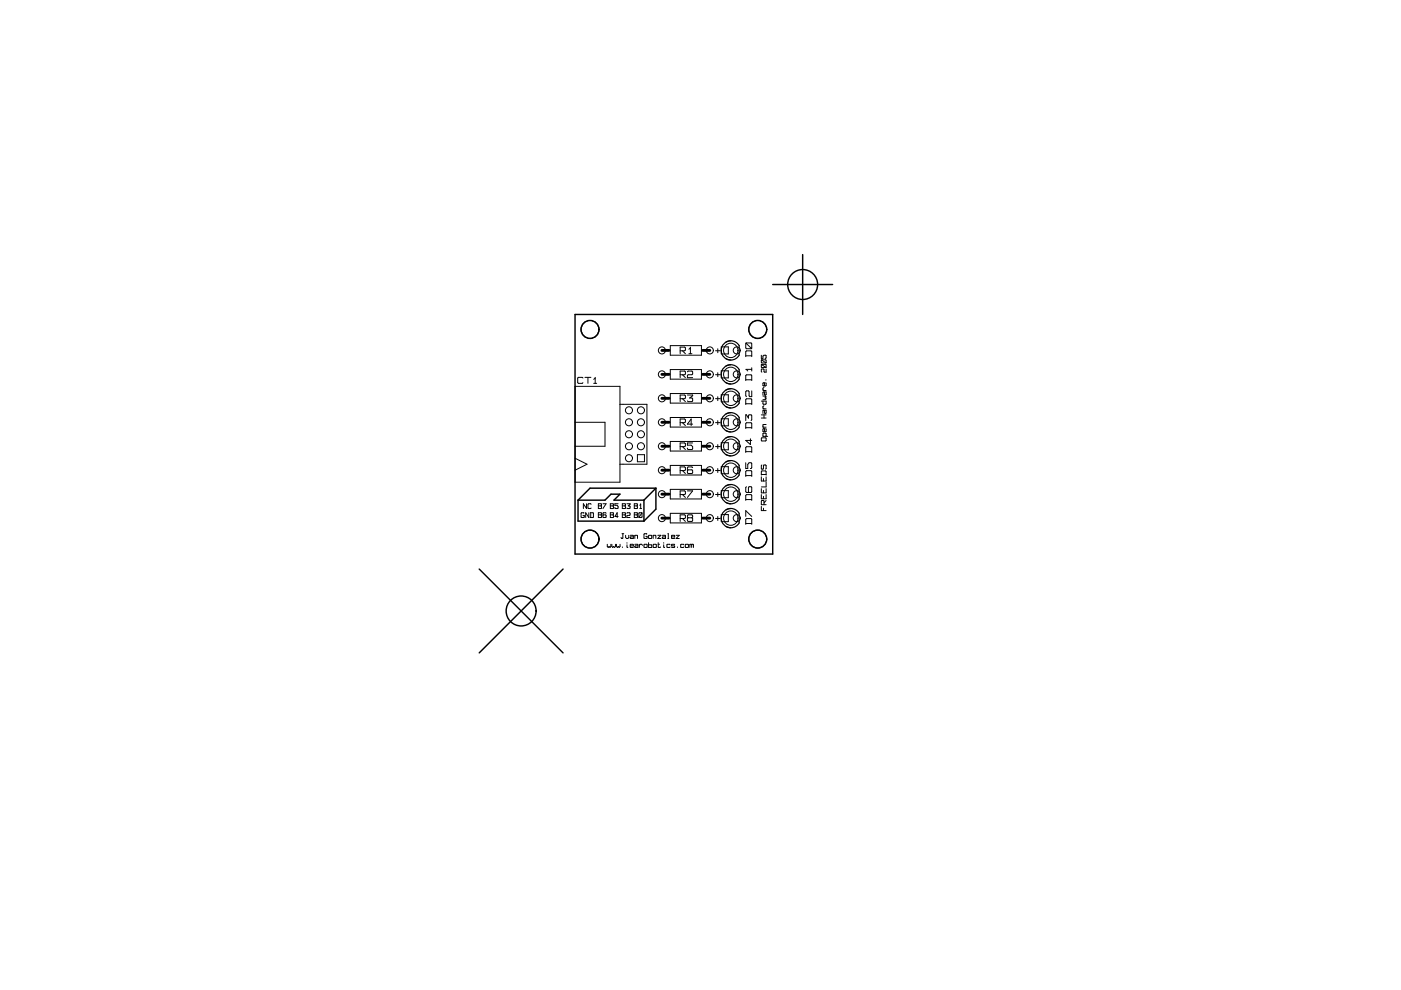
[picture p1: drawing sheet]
<svg xmlns="http://www.w3.org/2000/svg" width="297mm" height="210mm" viewBox="0 0 297 210" stroke-linecap="round" stroke-linejoin="round" font-family="sans-serif">
<g fill="none" stroke="#000" stroke-width=".3">
<path d="M170.2 54v12.7M121.9 66.7h41.9v50.8h-41.9zM163.8 60.3h12.7M122.6 106h5.7l1.2-1.2h1.9l-1.2 1.2h6.3M122.6 106v4.5h13.9M136.5 106v4.5M139.1 103.5h-14l-2.5 2.5M139.1 103.5v4.5l-2.6 2.5M139.1 103.5l-2.6 2.5M101.6 120.7l17.8 17.7M119.4 120.7l-17.8 17.7"/>
<circle cx="125.1" cy="69.9" r="1.91"/>
<circle cx="160.7" cy="69.9" r="1.91"/>
<circle cx="170.2" cy="60.3" r="3.2"/>
<circle cx="125.1" cy="114.3" r="1.91"/>
<circle cx="160.7" cy="114.3" r="1.91"/>
<circle cx="110.5" cy="129.5" r="3.2"/>
</g>
<g fill="none" stroke="#000" stroke-width=".21">
<path d="M142.1 73.3h6.6v2h-6.6zM142.1 78.4h6.6v2h-6.6zM144.2 74.4h1l.1-.2v-.4l-.1-.2h-1v1.4M144.2 79.5h1l.1-.2v-.5l-.1-.1h-1v1.4M144.7 79.5l.6 .6M144.7 74.4l.6 .6M145.7 78.8l.2-.1h.8l.2 .1v.5l-.2 .2h-.8l-.2 .1v.5h1.2M146.1 75h.6M146.4 73.6v1.4M146.4 73.8l-.3 .3M151.7 79.4h1M151.7 74.4h1"/>
<path d="M152.2 73.9v.9M152.2 79v.9M152.9 73.5h1.5v1.5h-1.5zM152.9 78.6h1.5v1.5h-1.5zM158.1 78.3h1.3M158.1 75.6v-1l.2-.2h.9l.2 .2v1M158.1 75.4h1.3M158.1 72.7l1.3 1.2M158.3 72.7h.9l.2 .2v.9l-.2 .1h-.9l-.2-.1v-.9zM158.3 78.3l.2 .4M159.4 78v.7M161.4 75.3v.7h.4v-.5l.2-.2h.3l.1 .6-.2 .1"/>
<path d="M161.4 76.4l.9-.1 .1 .6-.9 .1zM161.4 77.4l.9-.1 .1 .5-.9 .1zM161.4 77.3l1 .6M161.4 76.3l1 .7M162.4 78.2v.7l-.4-.1-.1-.6-.5 .1 .1 .6M121.9 81.9h9.5v20.3h-9.5zM121.9 89.5h6.4v5.1h-6.4M121.9 97.2l2.6 1.2-2.6 1.3M123.6 80.2l-.2-.2h-.8l-.1 .2v.9l.1 .2h.8l.2-.2M124 80h1.3M124.7 80v1.3M125.9 81.3h.6"/>
<path d="M126.2 80v1.3M126.2 80.2l-.3 .2M131.4 85.7h5.8v12.7h-5.8M135.1 96.4h1.5v1.5h-1.5zM142.1 83.4h6.6v2.1h-6.6zM142.1 88.5h6.6v2.1h-6.6zM142.1 93.6h6.6v2h-6.6zM142.1 98.7h6.6v2h-6.6zM144.2 84.5h1l.1-.1v-.5l-.1-.1h-1v1.4M144.2 89.6h1l.1-.1v-.5l-.1-.2h-1v1.4M144.2 94.7h1l.1-.2v-.4l-.1-.2h-1v1.4M144.2 99.8h1l.1-.2v-.4l-.1-.2h-1v1.4"/>
<path d="M144.7 99.8l.6 .6M144.7 94.7l.6 .6M144.7 89.6l.6 .6M144.7 84.5l.6 .7M145.7 83.8h1.2v.1l-.7 .5h.5l.2 .1v.5l-.2 .2h-.8l-.2-.2M146.9 93.9h-1.2v.5h.8l.4 .3v.5l-.2 .1h-.8l-.2-.3M146.9 99.2l-.2-.2h-.8l-.2 .2v1l.2 .2h.8l.2-.2v-.4l-.2-.2h-.8l-.2 .2M146.9 89.9h-1.2l.8-1.1v1.4M151.7 99.8h1M151.7 89.6h1M151.7 84.5h1M151.7 94.7h1"/>
<path d="M152.2 84.1v.9M152.2 89.2v.8M152.2 94.3v.8M152.2 99.3v.9M152.9 83.7h1.5v1.5h-1.5zM152.9 88.8h1.5v1.5h-1.5zM152.9 93.9h1.5v1.5h-1.5zM152.9 98.9h1.5v1.5h-1.5zM158.1 95.9v-1l.2-.2h.9l.2 .2v1M158.1 90.9v-1.1l.2-.2h.9l.2 .2v1.1M158.1 85.8v-1.1l.2-.1h.9l.2 .1v1.1M158.1 80.7v-1.1l.2-.1h.9l.2 .1v1.1"/>
<path d="M158.1 89.2v-1.2h.2l.4 .7 .1-.7h.4l.2 .1v.9l-.2 .2M158.1 98.1v1.2h.4v-.8l.3-.4h.4l.2 .2v.9l-.3 .1M158.1 80.5h1.3M158.1 85.6h1.3M158.1 90.7h1.3M158.1 95.8h1.3M159.1 93v1.3l-1-.9h1.3M159.4 82.9v1.2h-.4l-.2-.2v-.9l-.1-.1h-.4l-.2 .1v.9l.2 .2M161.4 92.9l.9-.1 .1 .6-.9 .1zM161.4 85h1v.6l-.5 .1-.1-.7M161.4 88.6h1M161.4 88h1"/>
<path d="M161.5 98.6l-.1 .7 .4 .2 .1-.8 .4-.1 .1 .1-.1 .8M161.8 92.5h1M161.8 90.6h.6M161.8 86.7h.6M161.8 84h.4l.2 .2-.2 .2 .2 .1-.2 .2h-.4M161.8 82.8h.6M161.9 92.5l-.1-.1 .1-.5 .5 .1-.1 .5M162 82.1l-.2 .2v.3l.2 .2M162 86l-.2 .2v.3l.2 .2M162 88v.6M162.1 83.1v.6h.3v-.6h-.5l-.1 .7M162.1 87v.6h.3v-.6h-.5l-.1 .7"/>
<path d="M162.3 81.2h.1l-.1 .6-.5-.1v-.5h.3v.6M162.3 90.9l.1 .1-.1 .5h-.5v-.5l.3-.1v.6M162.3 80.6h.1M162.4 90l-.6 .1 .1 .5M123.8 108.8v-.1l-.6 .1 .1 .9 .6-.1v-.3h-.3M124.4 106.8v1l-.7-1v1M124.8 108.7v1l-.6-1v1M125.1 108.7l.7 .1v.8l-.7 .1M125.2 108.7v1M125.3 106.9l-.1-.1-.5 .1v.8l.1 .1 .5-.1M126.9 106.8l.6 .1-.1 .9h-.5zM126.9 108.7l.6 .1-.1 .9h-.5z"/>
<path d="M126.9 107.3h.5M126.9 109.2h.5M127.8 106.8h.7l-.7 1M128.5 108.8l-.1-.1-.6 .1v.8l.6 .1v-.5l-.6 .1M128.8 115.4v.5l.1 .2 .2-.2 .2 .2 .2-.2v-.5M129.4 106.8l.7 .1-.1 .9h-.6zM129.4 108.7l.7 .1-.1 .9h-.6zM129.4 107.3h.6M129.4 109.2h.6M129.7 115.4v.5l.2 .2 .2-.2 .2 .2 .2-.2v-.5M130.7 115.4v.5l.2 .2 .2-.2 .2 .2 .2-.2v-.5M131 106.8h-.6v.3h.5l.1 .3v.3l-.5 .1-.1-.2"/>
<path d="M131 109.5h-.6l.5-.8v1M131.9 113.2h.3M131.9 106.8l.7 .1-.1 .9h-.6zM131.9 108.7l.7 .1-.1 .9h-.6zM131.9 107.3h.6M131.9 109.2h.6M132 116v.1M132.1 113.2v.9l-.3 .1-.1-.3M132.6 113.5v.4l.2 .3h.3l.2-.3v-.4M132.9 108.8l.1-.1 .6 .1-.1 .5-.6 .1v.3h.7M132.9 106.8h.7l-.4 .5h.3l.1 .4-.1 .1-.6-.1M132.9 115.1v.1"/>
<path d="M132.9 115.5v.5l.2 .1M133.6 115.7h.7l-.1-.3h-.5l-.1 .6 .1 .1 .6-.1M133.6 113.5l.7 .1v.6h-.6v-.4h.6M134.5 106.8l.7 .1-.1 .9h-.6zM134.5 108.7l.7 .1-.1 .9h-.6zM134.5 107.3h.6M134.5 109.2h.6M134.6 115.4l.7 .1v.6h-.6v-.4h.6M134.6 113.5v.7M134.6 113.6l.5-.1 .1 .7M135.6 108.7l.5 .1-.1 .9-.5-.1zM135.6 115.6l.2-.2h.2l.2 .2"/>
<path d="M135.6 115.4v.7M135.6 107.8h.4M135.8 106.8v1M135.8 106.9l-.2 .2M136.1 108.7l-.6 1M136.6 115.4l.6 .1-.1 .6-.6-.1zM137.1 113.3v-.1l-.6 .1 .1 .9 .6-.1v-.4h-.3M137.5 115.1v1h.7l-.1-.6h-.6M137.6 113.5l.6 .1-.1 .6-.6-.1zM138.5 113.5v.7M138.5 113.6l.5-.1 .1 .7M138.6 115.4l.6 .1-.1 .6-.6-.1z"/>
<path d="M139.5 113.5h.6l-.6 .7h.6M139.6 115.1v.9v.1l.4-.1M139.6 115.4h.2M140.4 113.5l.7 .1v.6h-.6v-.4h.6M140.7 115.5v.5l.2 .1M140.7 115.1v.1M141.6 114.2h.2M141.6 113.2l.1 1M142.1 115.5l-.1-.1-.6 .1 .1 .6 .6-.1M142.1 103.8h6.6v2h-6.6zM142.1 108.8h6.6v2.1h-6.6zM142.4 113.8h.6l-.1-.3h-.4l-.1 .6 .1 .1 .5-.1"/>
<path d="M143 115.5l-.1-.1-.5 .1 .1 .2h.4v.4l-.5-.1M143.3 113.5h.7l-.7 .7h.7M143.6 116v.1M144.2 104.9h1l.1-.2v-.5l-.1-.1h-1v1.4M144.2 109.9h1l.1-.1v-.5l-.1-.1h-1v1.4M144.7 109.9l.6 .7M144.7 104.9l.6 .6M145 115.5l-.1-.1-.6 .1 .1 .6 .6-.1M145.4 115.4l.6 .1-.1 .6-.6-.1zM145.7 104.1h1.2l-1.2 1.4M145.9 109.8l-.2-.2 .2-.4h.8l.2 .1-.2 .5M145.9 109.8l-.2 .1v.5l.2 .2h.8l.2-.2v-.5l-.2-.1"/>
<path d="M145.9 109.8h.8M146.3 115.5l.1-.1 .2 .1M146.3 115.4v.7M146.6 115.5l.1-.1 .3 .1v.6M146.6 115.5v.6M151.7 109.9h1M151.7 104.8h1M152.2 104.4v.9M152.2 109.5v.9M152.9 104h1.5v1.5h-1.5zM152.9 109.1h1.5v1.5h-1.5zM158.1 111.2v-1.1l.2-.1h.9l.2 .1v1.1"/>
<path d="M158.1 101v-1l.2-.2h.9l.2 .2v1M158.1 106.1v-1.1l.2-.1h.9l.2 .1v1.1M158.1 109.5v-1.2l1.3 1.2M158.1 100.8h1.3M158.1 105.9h1.3M158.1 111h1.3M158.3 103.2l-.2 .2v.8l.2 .2h.9l.2-.2v-.8l-.2-.2h-.4l-.1 .2v.8l.1 .2M161.4 100.7l.1-.9h.8l.1 .9M161.4 101.1v.9h1v-.9M161.4 103.6v.9h1v-.9M161.4 104.9v.9h1v-.9M161.4 107.4v.9h1"/>
<path d="M161.4 100.6h1M161.9 101.5v.5M161.9 104v.5M161.9 105.2v.6M161.9 107.8v.5M162 107v-.8l-.5-.1-.1 .9h1M162.4 102.2v1h-1M162.4 106.1l-.4 .5"/>
<circle cx="125.1" cy="69.9" r="1.89"/>
<circle cx="140.3" cy="79.4" r=".75"/>
<circle cx="140.3" cy="74.3" r=".75"/>
<circle cx="150.5" cy="74.3" r=".75"/>
<circle cx="150.5" cy="79.4" r=".75"/>
<circle cx="154.9" cy="74.3" r="1.52"/>
<circle cx="154.9" cy="79.4" r="1.52"/>
<circle cx="156.2" cy="79.4" r=".75"/>
<circle cx="156.2" cy="74.3" r=".75"/>
<circle cx="160.7" cy="69.9" r="1.89"/>
<circle cx="133.3" cy="89.5" r=".75"/>
<circle cx="133.3" cy="97.2" r=".75"/>
<circle cx="133.3" cy="92.1" r=".75"/>
<circle cx="133.3" cy="87" r=".75"/>
<circle cx="133.3" cy="94.6" r=".75"/>
<circle cx="135.9" cy="94.6" r=".75"/>
<circle cx="135.9" cy="89.5" r=".75"/>
<circle cx="135.9" cy="87" r=".75"/>
<circle cx="135.9" cy="92.1" r=".75"/>
<circle cx="140.3" cy="94.6" r=".75"/>
<circle cx="140.3" cy="99.7" r=".75"/>
<circle cx="140.3" cy="84.5" r=".75"/>
<circle cx="140.3" cy="89.5" r=".75"/>
<circle cx="150.5" cy="89.5" r=".75"/>
<circle cx="150.5" cy="99.7" r=".75"/>
<circle cx="150.5" cy="94.6" r=".75"/>
<circle cx="150.5" cy="84.5" r=".75"/>
<circle cx="154.9" cy="84.5" r="1.52"/>
<circle cx="154.9" cy="94.6" r="1.52"/>
<circle cx="154.9" cy="99.7" r="1.52"/>
<circle cx="154.9" cy="89.5" r="1.52"/>
<circle cx="156.2" cy="94.6" r=".75"/>
<circle cx="156.2" cy="99.7" r=".75"/>
<circle cx="156.2" cy="89.5" r=".75"/>
<circle cx="156.2" cy="84.5" r=".75"/>
<circle cx="125.1" cy="114.3" r="1.89"/>
<circle cx="140.3" cy="104.8" r=".75"/>
<circle cx="140.3" cy="109.9" r=".75"/>
<circle cx="150.5" cy="109.9" r=".75"/>
<circle cx="150.5" cy="104.8" r=".75"/>
<circle cx="154.9" cy="104.8" r="1.52"/>
<circle cx="154.9" cy="109.9" r="1.52"/>
<circle cx="156.2" cy="104.8" r=".75"/>
<circle cx="156.2" cy="109.9" r=".75"/>
<circle cx="160.7" cy="114.3" r="1.89"/>
</g>
<g fill="none" stroke="#000" stroke-width=".61">
<path d="M140.3 79.4h1.6M140.3 74.3h1.6M149 79.4h1.5M149 74.3h1.5M140.3 99.7h1.6M140.3 94.6h1.6M140.3 89.5h1.6M140.3 84.5h1.6M149 99.7h1.5M149 94.6h1.5M149 89.5h1.5M149 84.5h1.5"/>
<path d="M140.3 109.9h1.6M140.3 104.8h1.6M149 109.9h1.5M149 104.8h1.5"/>
</g>
<g fill="none" stroke="#000" stroke-width=".25">
<path d="M153.9 72.5a2.05 2.05 0 0 1 2.8 .8M153.9 77.6a2.05 2.05 0 0 1 2.8 .8v2a2.05 2.05 0 0 1-2.8 .8M154.9 72.3a2.03 2.03 0 0 0-2 2 2.03 2.03 0 0 0 2 2M154.9 77.3a2.03 2.03 0 0 0-2 2.1 2.03 2.03 0 0 0 2 2M156.7 73.3v2a2.05 2.05 0 0 1-2.8 .8M153.9 82.7a2.05 2.05 0 0 1 2.8 .7v2.1M153.9 87.8a2.05 2.05 0 0 1 2.8 .7v2a2.05 2.05 0 0 1-2.8 .8M153.9 92.8a2.05 2.05 0 0 1 2.8 .8v2a2.05 2.05 0 0 1-2.8 .8M153.9 97.9a2.05 2.05 0 0 1 2.8 .8v2a2.05 2.05 0 0 1-2.8 .8M154.9 82.4a2.03 2.03 0 0 0-2 2.1 2.03 2.03 0 0 0 2 2M154.9 87.5a2.03 2.03 0 0 0-2 2 2.03 2.03 0 0 0 2 2.1M154.9 92.6a2.03 2.03 0 0 0-2 2 2.03 2.03 0 0 0 2 2"/>
<path d="M154.9 97.7a2.03 2.03 0 0 0-2 2 2.03 2.03 0 0 0 2 2M156.7 85.5a2.05 2.05 0 0 1-2.8 .7M153.9 103a2.05 2.05 0 0 1 2.8 .8v2a2.05 2.05 0 0 1-2.8 .8M153.9 108.1a2.05 2.05 0 0 1 2.8 .7v2.1a2.05 2.05 0 0 1-2.8 .7M154.9 102.7a2.03 2.03 0 0 0-2 2.1 2.03 2.03 0 0 0 2 2M154.9 107.8a2.03 2.03 0 0 0-2 2.1 2.03 2.03 0 0 0 2 2"/>
</g>
</svg>
